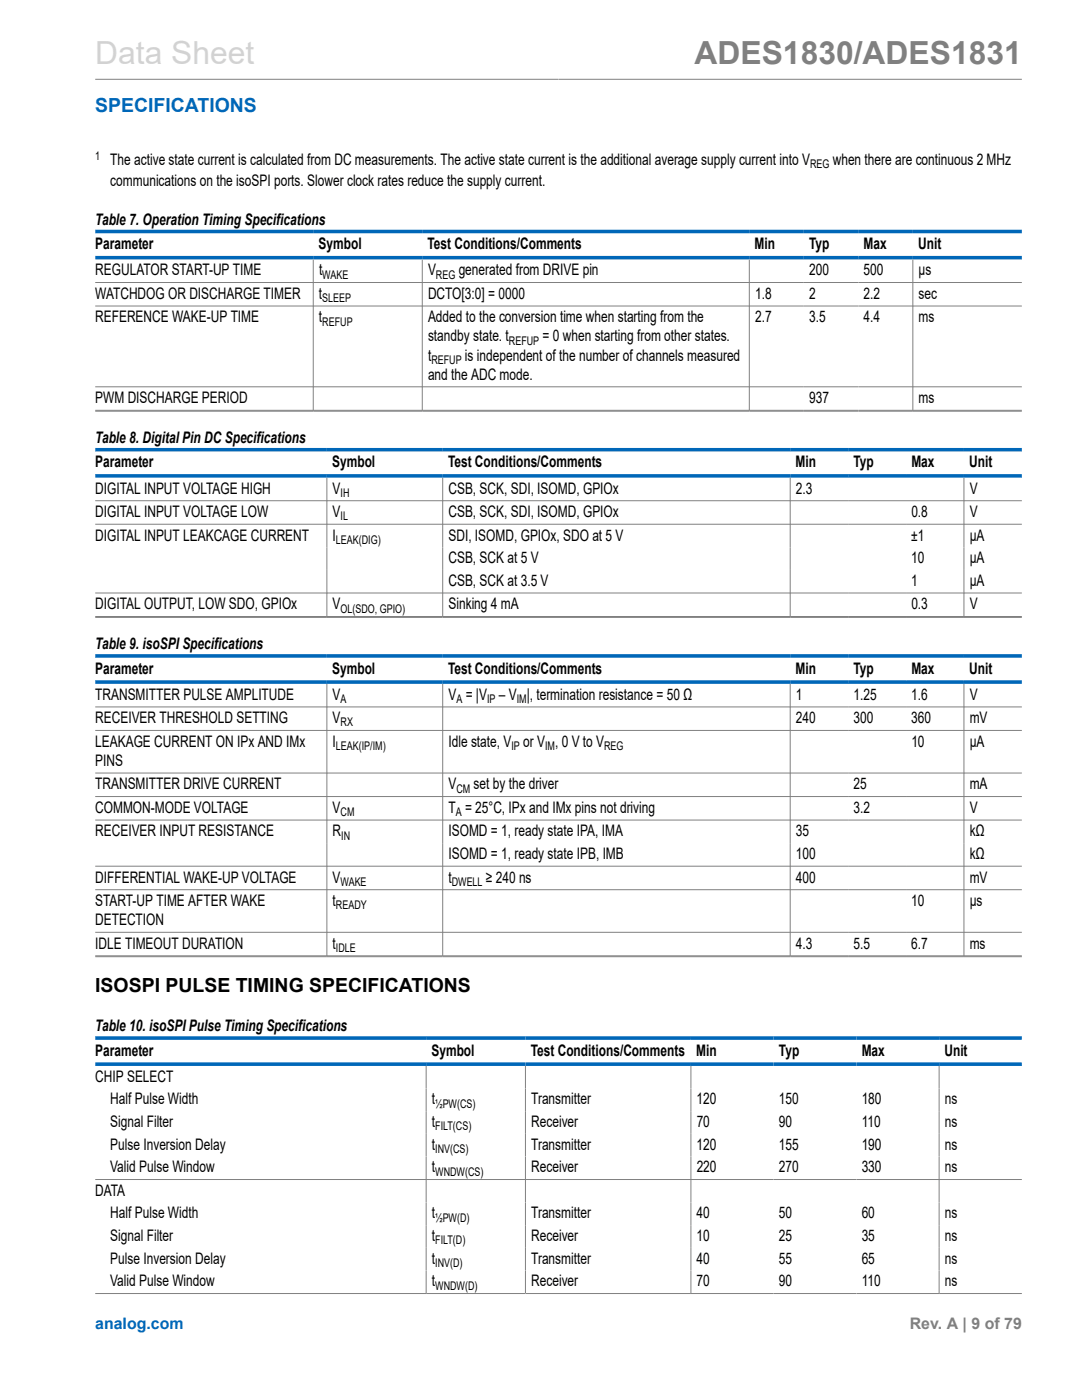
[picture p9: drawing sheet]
<svg xmlns="http://www.w3.org/2000/svg" width="216mm" height="279mm" viewBox="0 0 216 279" stroke-linecap="round" stroke-linejoin="round" font-family="sans-serif">
<defs><g id="words">
<text font-size="6.3" fill="#d3d3d3" x="19" y="12.7">Data Sheet</text>
<text font-size="6.3" fill="#808080" x="138.6" y="12.7">ADES1830/ADES1831</text>
<text font-size="3.9" fill="#0067b8" x="19" y="22.3">SPECIFICATIONS</text>
<text font-size="3.9" x="19" y="197.9">ISOSPI PULSE TIMING SPECIFICATIONS</text>
<g font-size="3.2">
<text x="22" y="32.9">The active state current is calculated from DC measurements. The active state current is the additional average supply current into V</text>
<text x="166.2" y="32.9">when there are continuous 2 MHz</text>
<text x="22" y="37.2">communications on the isoSPI ports. Slower clock rates reduce the supply current.</text>
<text x="19" y="44.9">Table 7. Operation Timing Specifications</text>
<text x="19" y="49.7">Parameter</text>
<text x="63.6" y="49.7">Symbol</text>
<text x="85.3" y="49.7">Test Conditions/Comments</text>
<text x="150.6" y="49.7">Min</text>
<text x="161.5" y="49.7">Typ</text>
<text x="172.3" y="49.7">Max</text>
<text x="183.2" y="49.7">Unit</text>
<text x="19" y="59.6">WATCHDOG OR DISCHARGE TIMER</text>
<text x="19" y="54.9">REGULATOR START-UP TIME</text>
<text x="63.7" y="59.6">t</text>
<text x="63.7" y="54.9">t</text>
<text x="85.4" y="54.9">V</text>
<text x="85.4" y="59.6">DCTO[3:0] = 0000</text>
<text x="91.5" y="54.9">generated from DRIVE pin</text>
<text x="150.7" y="59.6">1.8</text>
<text x="161.5" y="54.9">200</text>
<text x="161.5" y="59.6">2</text>
<text x="172.3" y="54.9">500</text>
<text x="172.3" y="59.6">2.2</text>
<text x="183.3" y="54.9">µs</text>
<text x="183.3" y="59.6">sec</text>
<text x="19" y="64.3">REFERENCE WAKE-UP TIME</text>
<text x="63.7" y="64.3">t</text>
<text x="85.4" y="64.3">Added to the conversion time when starting from the</text>
<text x="150.7" y="64.3">2.7</text>
<text x="161.5" y="64.3">3.5</text>
<text x="172.3" y="64.3">4.4</text>
<text x="183.3" y="64.3">ms</text>
<text x="85.4" y="68.1">standby state. t</text>
<text x="85.4" y="72">t</text>
<text x="92.8" y="72">is independent of the number of channels measured</text>
<text x="108.3" y="68.1">= 0 when starting from other states.</text>
<text x="85.4" y="75.8">and the ADC mode.</text>
<text x="19" y="80.5">PWM DISCHARGE PERIOD</text>
<text x="161.5" y="80.5">937</text>
<text x="183.3" y="80.5">ms</text>
<text x="19" y="88.4">Table 8. Digital Pin DC Specifications</text>
<text x="19" y="93.3">Parameter</text>
<text x="66.3" y="93.3">Symbol</text>
<text x="89.4" y="93.3">Test Conditions/Comments</text>
<text x="158.7" y="93.3">Min</text>
<text x="170.3" y="93.3">Typ</text>
<text x="181.8" y="93.3">Max</text>
<text x="193.4" y="93.3">Unit</text>
<text x="19" y="98.5">DIGITAL INPUT VOLTAGE HIGH</text>
<text x="66.4" y="98.5">V</text>
<text x="89.5" y="98.5">CSB, SCK, SDI, ISOMD, GPIOx</text>
<text x="158.8" y="98.5">2.3</text>
<text x="193.5" y="98.5">V</text>
<text x="19" y="103.2">DIGITAL INPUT VOLTAGE LOW</text>
<text x="19" y="107.9">DIGITAL INPUT LEAKCAGE CURRENT</text>
<text x="66.4" y="103.2">V</text>
<text x="66.4" y="107.9">I</text>
<text x="89.5" y="107.9">SDI, ISOMD, GPIOx, SDO at 5 V</text>
<text x="89.5" y="103.2">CSB, SCK, SDI, ISOMD, GPIOx</text>
<text x="181.8" y="107.9">±1</text>
<text x="181.8" y="103.2">0.8</text>
<text x="193.5" y="107.9">µA</text>
<text x="193.5" y="103.2">V</text>
<text x="89.5" y="112.4">CSB, SCK at 5 V</text>
<text x="181.8" y="112.4">10</text>
<text x="193.5" y="112.4">µA</text>
<text x="89.5" y="116.9">CSB, SCK at 3.5 V</text>
<text x="181.8" y="116.9">1</text>
<text x="193.5" y="116.9">µA</text>
<text x="19" y="121.6">DIGITAL OUTPUT, LOW SDO, GPIOx</text>
<text x="66.4" y="121.6">V</text>
<text x="89.5" y="121.6">Sinking 4 mA</text>
<text x="181.8" y="121.6">0.3</text>
<text x="193.5" y="121.6">V</text>
<text x="19" y="129.6">Table 9. isoSPI Specifications</text>
<text x="19" y="134.4">Parameter</text>
<text x="66.3" y="134.4">Symbol</text>
<text x="89.4" y="134.4">Test Conditions/Comments</text>
<text x="158.7" y="134.4">Min</text>
<text x="170.3" y="134.4">Typ</text>
<text x="181.8" y="134.4">Max</text>
<text x="193.4" y="134.4">Unit</text>
<text x="19" y="139.7">TRANSMITTER PULSE AMPLITUDE</text>
<text x="66.4" y="139.7">V</text>
<text x="89.5" y="139.7">V = |V</text>
<text x="99.5" y="139.7">– V |, termination resistance = 50 Ω</text>
<text x="158.8" y="139.7">1</text>
<text x="170.3" y="139.7">1.25</text>
<text x="181.8" y="139.7">1.6</text>
<text x="193.5" y="139.7">V</text>
<text x="19" y="144.3">RECEIVER THRESHOLD SETTING</text>
<text x="19" y="149">LEAKAGE CURRENT ON IPx AND IMx</text>
<text x="66.4" y="144.3">V</text>
<text x="66.4" y="149">I</text>
<text x="89.5" y="149">Idle state, V</text>
<text x="104.4" y="149">or V , 0 V to V</text>
<text x="158.8" y="144.3">240</text>
<text x="170.3" y="144.3">300</text>
<text x="181.8" y="144.3">360</text>
<text x="181.8" y="149">10</text>
<text x="193.5" y="144.3">mV</text>
<text x="193.5" y="149">µA</text>
<text x="19" y="152.8">PINS</text>
<text x="19" y="157.5">TRANSMITTER DRIVE CURRENT</text>
<text x="89.5" y="157.5">V</text>
<text x="94.5" y="157.5">set by the driver</text>
<text x="170.3" y="157.5">25</text>
<text x="193.5" y="157.5">mA</text>
<text x="19" y="162.2">COMMON-MODE VOLTAGE</text>
<text x="19" y="166.9">RECEIVER INPUT RESISTANCE</text>
<text x="66.4" y="162.2">V</text>
<text x="66.4" y="166.9">R</text>
<text x="89.5" y="166.9">ISOMD = 1, ready state IPA, IMA</text>
<text x="89.5" y="162.2">T = 25°C, IPx and IMx pins not driving</text>
<text x="158.8" y="166.9">35</text>
<text x="170.3" y="162.2">3.2</text>
<text x="193.5" y="166.9">kΩ</text>
<text x="193.5" y="162.2">V</text>
<text x="89.5" y="171.4">ISOMD = 1, ready state IPB, IMB</text>
<text x="158.8" y="171.4">100</text>
<text x="193.5" y="171.4">kΩ</text>
<text x="19" y="176.1">DIFFERENTIAL WAKE-UP VOLTAGE</text>
<text x="66.4" y="176.1">V</text>
<text x="89.5" y="176.1">t</text>
<text x="97" y="176.1">≥ 240 ns</text>
<text x="158.8" y="176.1">400</text>
<text x="193.5" y="176.1">mV</text>
<text x="19" y="180.8">START-UP TIME AFTER WAKE</text>
<text x="19" y="184.6">DETECTION</text>
<text x="66.4" y="180.8">t</text>
<text x="181.8" y="180.8">10</text>
<text x="193.5" y="180.8">µs</text>
<text x="19" y="189.3">IDLE TIMEOUT DURATION</text>
<text x="66.4" y="189.3">t</text>
<text x="158.8" y="189.3">4.3</text>
<text x="170.3" y="189.3">5.5</text>
<text x="181.8" y="189.3">6.7</text>
<text x="193.5" y="189.3">ms</text>
<text x="19" y="205.8">Table 10. isoSPI Pulse Timing Specifications</text>
<text x="19" y="210.7">Parameter</text>
<text x="19" y="215.9">CHIP SELECT</text>
<text x="86.1" y="210.7">Symbol</text>
<text x="105.9" y="210.7">Test Conditions/Comments</text>
<text x="138.9" y="210.7">Min</text>
<text x="155.4" y="210.7">Typ</text>
<text x="171.9" y="210.7">Max</text>
<text x="188.4" y="210.7">Unit</text>
<text x="22" y="220.4">Half Pulse Width</text>
<text x="86.2" y="220.4">t</text>
<text x="106" y="220.4">Transmitter</text>
<text x="139" y="220.4">120</text>
<text x="155.4" y="220.4">150</text>
<text x="171.9" y="220.4">180</text>
<text x="188.5" y="220.4">ns</text>
<text x="22" y="224.9">Signal Filter</text>
<text x="86.2" y="224.9">t</text>
<text x="106" y="224.9">Receiver</text>
<text x="139" y="224.9">70</text>
<text x="155.4" y="224.9">90</text>
<text x="171.9" y="224.9">110</text>
<text x="188.5" y="224.9">ns</text>
<text x="22" y="234">Valid Pulse Window</text>
<text x="22" y="229.5">Pulse Inversion Delay</text>
<text x="86.2" y="234">t</text>
<text x="86.2" y="229.5">t</text>
<text x="106" y="229.5">Transmitter</text>
<text x="106" y="234">Receiver</text>
<text x="139" y="229.5">120</text>
<text x="139" y="234">220</text>
<text x="155.4" y="229.5">155</text>
<text x="155.4" y="234">270</text>
<text x="171.9" y="229.5">190</text>
<text x="171.9" y="234">330</text>
<text x="188.5" y="229.5">ns</text>
<text x="188.5" y="234">ns</text>
<text x="19" y="238.7">DATA</text>
<text x="22" y="243.2">Half Pulse Width</text>
<text x="86.2" y="243.2">t</text>
<text x="106" y="243.2">Transmitter</text>
<text x="139" y="243.2">40</text>
<text x="155.4" y="243.2">50</text>
<text x="171.9" y="243.2">60</text>
<text x="188.5" y="243.2">ns</text>
<text x="22" y="247.7">Signal Filter</text>
<text x="86.2" y="247.7">t</text>
<text x="106" y="247.7">Receiver</text>
<text x="139" y="247.7">10</text>
<text x="155.4" y="247.7">25</text>
<text x="171.9" y="247.7">35</text>
<text x="188.5" y="247.7">ns</text>
<text x="22" y="252.2">Pulse Inversion Delay</text>
<text x="22" y="256.7">Valid Pulse Window</text>
<text x="86.2" y="252.2">t</text>
<text x="86.2" y="256.7">t</text>
<text x="106" y="256.7">Receiver</text>
<text x="106" y="252.2">Transmitter</text>
<text x="139" y="256.7">70</text>
<text x="139" y="252.2">40</text>
<text x="155.4" y="256.7">90</text>
<text x="155.4" y="252.2">55</text>
<text x="171.9" y="256.7">110</text>
<text x="171.9" y="252.2">65</text>
<text x="188.5" y="256.7">ns</text>
<text x="188.5" y="252.2">ns</text>
</g>
<text font-size="3.2" fill="#0067b8" x="19" y="265.3">analog.com</text>
<text font-size="3.2" fill="#808080" x="181.5" y="265.3">Rev. A | 9 of 79</text>
<g font-size="2.4">
<text x="19" y="31.9">1</text>
<text x="161.6" y="33.6">REG</text>
<text x="64.3" y="55.6">WAKE</text>
<text x="87" y="55.6">REG</text>
<text x="64.3" y="65">REFUP</text>
<text x="64.3" y="60.3">SLEEP</text>
<text x="101.6" y="68.8">REFUP</text>
<text x="86.1" y="72.6">REFUP</text>
<text x="68" y="99.1">IH</text>
<text x="68" y="103.8">IL</text>
<text x="67" y="108.5">LEAK(DIG)</text>
<text x="68" y="122.2">OL(SDO, GPIO)</text>
<text x="68" y="140.3">A</text>
<text x="91.1" y="140.3">A</text>
<text x="97.2" y="140.3">IP</text>
<text x="103.1" y="140.3">IM</text>
<text x="67" y="149.7">LEAK(IP/IM)</text>
<text x="68" y="145">RX</text>
<text x="102.1" y="149.7">IP</text>
<text x="108.8" y="149.7">IM</text>
<text x="120.6" y="149.7">REG</text>
<text x="91.1" y="158.2">CM</text>
<text x="68" y="162.9">CM</text>
<text x="68.1" y="167.6">IN</text>
<text x="90.9" y="162.9">A</text>
<text x="68" y="176.8">WAKE</text>
<text x="90.1" y="176.8">DWELL</text>
<text x="67" y="181.5">READY</text>
<text x="67" y="190">IDLE</text>
<text x="86.8" y="221.1">½PW(CS)</text>
<text x="86.8" y="225.6">FILT(CS)</text>
<text x="86.8" y="230.1">INV(CS)</text>
<text x="86.8" y="234.6">WNDW(CS)</text>
<text x="86.8" y="243.8">½PW(D)</text>
<text x="86.8" y="248.3">FILT(D)</text>
<text x="86.8" y="252.8">INV(D)</text>
<text x="86.8" y="257.4">WNDW(D)</text>
</g>
</g></defs>
<g fill="none" stroke="#808080" stroke-width=".2">
<path d="M19 15.8h184.9M19 56.4h184.9M62.5 51.8v30.2M84.3 51.8v30.2M149.5 51.8v30.2M182.1 51.8v30.2M19 61.1h184.9M19 77.2h184.9M19 99.9h184.9M19 81.9h184.9M19 82.1h184.9M65.2 95.3v27.8"/>
<path d="M88.3 95.3v27.8M157.7 95.3v27.8M192.3 95.3v27.8M19 104.6h184.9M19 118.3h184.9M19 123h184.9M19 123.2h184.9M65.2 136.5v54.3M88.3 136.5v54.3M157.7 136.5v54.3M192.3 136.5v54.3M19 141.1h184.9"/>
<path d="M19 145.8h184.9M19 154.3h184.9M19 159h184.9M19 163.7h184.9M19 172.9h184.9M19 177.6h184.9M19 186.1h184.9M19 190.8h184.9M19 190.9h184.9M85 212.7v45.4M104.8 212.7v45.4M137.9 212.7v45.4"/>
<path d="M187.4 212.7v45.4M19 235.4h184.9M19 258.2h184.9"/>
</g>
<path d="M19 46.2h184.9M19 51.4h184.9M19 89.8h184.9M19 95h184.9M19 130.9h184.9M19 136.1h184.9M19 207.2h184.9M19 212.4h184.9" fill="none" stroke="#0067b8" stroke-width=".71"/>
<use href="#words"/>
</svg>
